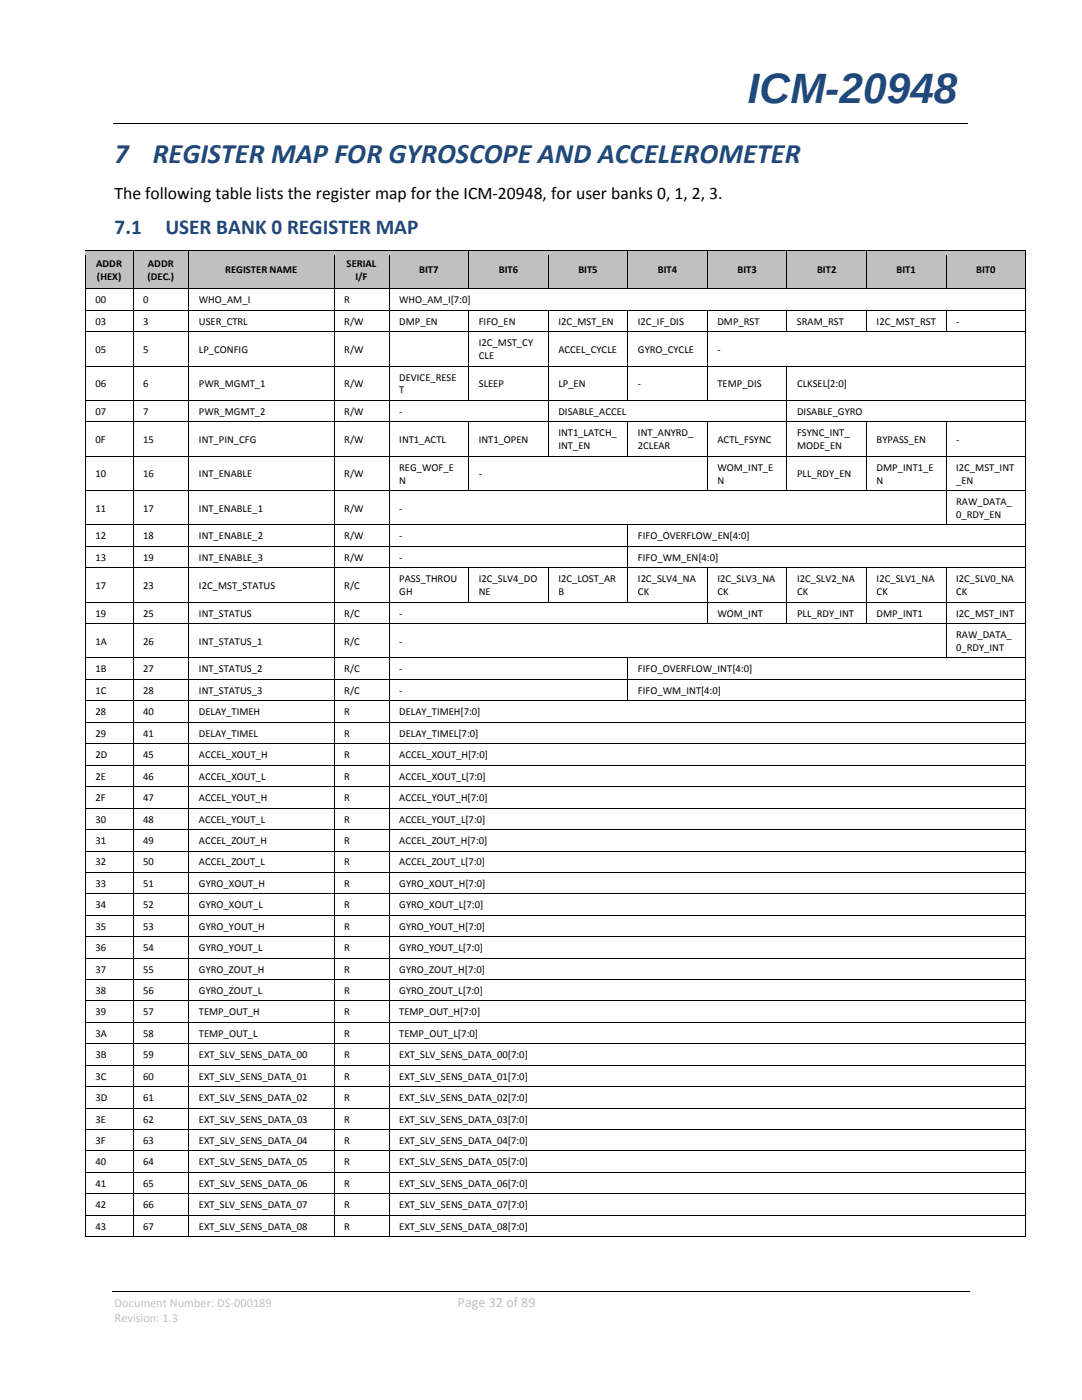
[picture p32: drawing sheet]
<svg xmlns="http://www.w3.org/2000/svg" width="216mm" height="279mm" viewBox="0 0 216 279" stroke-linecap="round" stroke-linejoin="round" font-family="sans-serif">
<defs><g id="words">
<text font-size="8.5" fill="#1f497d" x="149.2" y="20.6">ICM-20948</text>
<g font-size="5.6" fill="#1f497d">
<text x="22.9" y="32.6">7</text>
<text x="30.5" y="32.6">REGISTER MAP FOR GYROSCOPE AND ACCELEROMETER</text>
</g>
<g font-size="4.2" fill="#1f497d">
<text x="22.9" y="46.7">7.1</text>
<text x="33" y="46.7">USER BANK 0 REGISTER MAP</text>
</g>
<text font-size="3.5" x="22.9" y="39.6">The following table lists the register map for the ICM-20948, for user banks 0, 1, 2, 3.</text>
<text font-size="2.8" fill="#c0c0c0" x="91.3" y="260.8">Page 32 of 89</text>
<g font-size="2.5" fill="#c0c0c0">
<text x="22.9" y="260.8">Document Number: DS-000189</text>
<text x="22.9" y="263.9">Revision: 1.3</text>
</g>
<g font-size="2.1">
<text x="19.2" y="53.3">ADDR</text>
<text x="29.5" y="53.3">ADDR</text>
<text x="69.2" y="53.3">SERIAL</text>
<text x="19.3" y="55.9">(HEX)</text>
<text x="29.4" y="55.9">(DEC.)</text>
<text x="45" y="54.6">REGISTER NAME</text>
<text x="70.9" y="55.9">I/F</text>
<text x="83.7" y="54.6">BIT7</text>
<text x="99.5" y="54.6">BIT6</text>
<text x="115.4" y="54.6">BIT5</text>
<text x="131.3" y="54.6">BIT4</text>
<text x="147.2" y="54.6">BIT3</text>
<text x="163" y="54.6">BIT2</text>
<text x="178.9" y="54.6">BIT1</text>
<text x="194.8" y="54.6">BIT0</text>
<text x="19" y="60.5">00</text>
<text x="19" y="64.8">03</text>
<text x="28.6" y="60.5">0</text>
<text x="28.6" y="64.8">3</text>
<text x="39.7" y="60.5">WHO_AM_I</text>
<text x="39.7" y="64.8">USER_CTRL</text>
<text x="68.7" y="60.5">R</text>
<text x="68.7" y="64.8">R/W</text>
<text x="79.7" y="64.8">DMP_EN</text>
<text x="79.7" y="60.5">WHO_AM_I[7:0]</text>
<text x="95.5" y="64.8">FIFO_EN</text>
<text x="111.4" y="64.8">I2C_MST_EN</text>
<text x="127.3" y="64.8">I2C_IF_DIS</text>
<text x="143.2" y="64.8">DMP_RST</text>
<text x="159" y="64.8">SRAM_RST</text>
<text x="174.9" y="64.8">I2C_MST_RST</text>
<text x="190.8" y="64.8">-</text>
<text x="19" y="70.4">05</text>
<text x="28.6" y="70.4">5</text>
<text x="39.7" y="70.4">LP_CONFIG</text>
<text x="68.7" y="70.4">R/W</text>
<text x="95.5" y="69.1">I2C_MST_CY</text>
<text x="95.5" y="71.7">CLE</text>
<text x="111.4" y="70.4">ACCEL_CYCLE</text>
<text x="127.3" y="70.4">GYRO_CYCLE</text>
<text x="143.2" y="70.4">-</text>
<text x="19" y="77.2">06</text>
<text x="28.6" y="77.2">6</text>
<text x="39.7" y="77.2">PWR_MGMT_1</text>
<text x="68.7" y="77.2">R/W</text>
<text x="79.7" y="75.9">DEVICE_RESE</text>
<text x="95.5" y="77.2">SLEEP</text>
<text x="111.4" y="77.2">LP_EN</text>
<text x="127.3" y="77.2">-</text>
<text x="143.2" y="77.2">TEMP_DIS</text>
<text x="159" y="77.2">CLKSEL[2:0]</text>
<text x="19" y="82.8">07</text>
<text x="28.6" y="82.8">7</text>
<text x="39.7" y="82.8">PWR_MGMT_2</text>
<text x="68.7" y="82.8">R/W</text>
<text x="79.7" y="82.8">-</text>
<text x="79.7" y="78.5">T</text>
<text x="111.4" y="82.8">DISABLE_ACCEL</text>
<text x="159" y="82.8">DISABLE_GYRO</text>
<text x="19" y="88.3">0F</text>
<text x="28.6" y="88.3">15</text>
<text x="39.7" y="88.3">INT_PIN_CFG</text>
<text x="68.7" y="88.3">R/W</text>
<text x="79.7" y="88.3">INT1_ACTL</text>
<text x="95.5" y="88.3">INT1_OPEN</text>
<text x="111.4" y="87.1">INT1_LATCH_</text>
<text x="111.4" y="89.7">INT_EN</text>
<text x="127.3" y="87.1">INT_ANYRD_</text>
<text x="127.3" y="89.7">2CLEAR</text>
<text x="143.2" y="88.3">ACTL_FSYNC</text>
<text x="159" y="87.1">FSYNC_INT_</text>
<text x="159" y="89.7">MODE_EN</text>
<text x="174.9" y="88.3">BYPASS_EN</text>
<text x="190.8" y="88.3">-</text>
<text x="19" y="95.2">10</text>
<text x="28.6" y="95.2">16</text>
<text x="39.7" y="95.2">INT_ENABLE</text>
<text x="68.7" y="95.2">R/W</text>
<text x="79.7" y="93.9">REG_WOF_E</text>
<text x="95.5" y="95.2">-</text>
<text x="143.2" y="93.9">WOM_INT_E</text>
<text x="159" y="95.2">PLL_RDY_EN</text>
<text x="174.9" y="93.9">DMP_INT1_E</text>
<text x="190.8" y="93.9">I2C_MST_INT</text>
<text x="79.7" y="96.5">N</text>
<text x="143.2" y="96.5">N</text>
<text x="174.9" y="96.5">N</text>
<text x="190.8" y="96.5">_EN</text>
<text x="190.8" y="100.8">RAW_DATA_</text>
<text x="19" y="102.1">11</text>
<text x="19" y="107.7">12</text>
<text x="28.6" y="102.1">17</text>
<text x="28.6" y="107.7">18</text>
<text x="39.7" y="102.1">INT_ENABLE_1</text>
<text x="39.7" y="107.7">INT_ENABLE_2</text>
<text x="68.7" y="107.7">R/W</text>
<text x="68.7" y="102.1">R/W</text>
<text x="79.7" y="102.1">-</text>
<text x="79.7" y="107.7">-</text>
<text x="127.3" y="107.7">FIFO_OVERFLOW_EN[4:0]</text>
<text x="190.8" y="103.4">0_RDY_EN</text>
<text x="19" y="111.9">13</text>
<text x="28.6" y="111.9">19</text>
<text x="39.7" y="111.9">INT_ENABLE_3</text>
<text x="68.7" y="111.9">R/W</text>
<text x="79.7" y="111.9">-</text>
<text x="127.3" y="111.9">FIFO_WM_EN[4:0]</text>
<text x="19" y="117.5">17</text>
<text x="28.6" y="117.5">23</text>
<text x="39.7" y="117.5">I2C_MST_STATUS</text>
<text x="68.7" y="117.5">R/C</text>
<text x="79.7" y="116.2">PASS_THROU</text>
<text x="79.7" y="118.8">GH</text>
<text x="95.5" y="116.2">I2C_SLV4_DO</text>
<text x="95.5" y="118.8">NE</text>
<text x="111.4" y="116.2">I2C_LOST_AR</text>
<text x="111.4" y="118.8">B</text>
<text x="127.3" y="116.2">I2C_SLV4_NA</text>
<text x="127.3" y="118.8">CK</text>
<text x="143.2" y="116.2">I2C_SLV3_NA</text>
<text x="143.2" y="118.8">CK</text>
<text x="159" y="116.2">I2C_SLV2_NA</text>
<text x="159" y="118.8">CK</text>
<text x="174.9" y="116.2">I2C_SLV1_NA</text>
<text x="174.9" y="118.8">CK</text>
<text x="190.8" y="116.2">I2C_SLV0_NA</text>
<text x="190.8" y="118.8">CK</text>
<text x="19" y="123.1">19</text>
<text x="28.6" y="123.1">25</text>
<text x="39.7" y="123.1">INT_STATUS</text>
<text x="68.7" y="123.1">R/C</text>
<text x="79.7" y="123.1">-</text>
<text x="143.2" y="123.1">WOM_INT</text>
<text x="159" y="123.1">PLL_RDY_INT</text>
<text x="174.9" y="123.1">DMP_INT1</text>
<text x="190.8" y="123.1">I2C_MST_INT</text>
<text x="19" y="128.7">1A</text>
<text x="28.6" y="128.7">26</text>
<text x="39.7" y="128.7">INT_STATUS_1</text>
<text x="68.7" y="128.7">R/C</text>
<text x="79.7" y="128.7">-</text>
<text x="190.8" y="127.3">RAW_DATA_</text>
<text x="190.8" y="129.9">0_RDY_INT</text>
<text x="19" y="134.2">1B</text>
<text x="28.6" y="134.2">27</text>
<text x="39.7" y="134.2">INT_STATUS_2</text>
<text x="68.7" y="134.2">R/C</text>
<text x="79.7" y="134.2">-</text>
<text x="127.3" y="134.2">FIFO_OVERFLOW_INT[4:0]</text>
<text x="19" y="138.5">1C</text>
<text x="19" y="142.7">28</text>
<text x="28.6" y="142.7">40</text>
<text x="28.6" y="138.5">28</text>
<text x="39.7" y="138.5">INT_STATUS_3</text>
<text x="39.7" y="142.7">DELAY_TIMEH</text>
<text x="68.7" y="138.5">R/C</text>
<text x="68.7" y="142.7">R</text>
<text x="79.7" y="138.5">-</text>
<text x="79.7" y="142.7">DELAY_TIMEH[7:0]</text>
<text x="127.3" y="138.5">FIFO_WM_INT[4:0]</text>
<text x="19" y="147">29</text>
<text x="28.6" y="147">41</text>
<text x="39.7" y="147">DELAY_TIMEL</text>
<text x="68.7" y="147">R</text>
<text x="79.7" y="147">DELAY_TIMEL[7:0]</text>
<text x="19" y="151.3">2D</text>
<text x="19" y="155.6">2E</text>
<text x="28.6" y="151.3">45</text>
<text x="28.6" y="155.6">46</text>
<text x="39.7" y="151.3">ACCEL_XOUT_H</text>
<text x="39.7" y="155.6">ACCEL_XOUT_L</text>
<text x="68.7" y="155.6">R</text>
<text x="68.7" y="151.3">R</text>
<text x="79.7" y="151.3">ACCEL_XOUT_H[7:0]</text>
<text x="79.7" y="155.6">ACCEL_XOUT_L[7:0]</text>
<text x="19" y="159.9">2F</text>
<text x="28.6" y="159.9">47</text>
<text x="39.7" y="159.9">ACCEL_YOUT_H</text>
<text x="68.7" y="159.9">R</text>
<text x="79.7" y="159.9">ACCEL_YOUT_H[7:0]</text>
<text x="19" y="164.2">30</text>
<text x="28.6" y="164.2">48</text>
<text x="39.7" y="164.2">ACCEL_YOUT_L</text>
<text x="68.7" y="164.2">R</text>
<text x="79.7" y="164.2">ACCEL_YOUT_L[7:0]</text>
<text x="19" y="168.4">31</text>
<text x="19" y="172.7">32</text>
<text x="28.6" y="168.4">49</text>
<text x="28.6" y="172.7">50</text>
<text x="39.7" y="168.4">ACCEL_ZOUT_H</text>
<text x="39.7" y="172.7">ACCEL_ZOUT_L</text>
<text x="68.7" y="168.4">R</text>
<text x="68.7" y="172.7">R</text>
<text x="79.7" y="168.4">ACCEL_ZOUT_H[7:0]</text>
<text x="79.7" y="172.7">ACCEL_ZOUT_L[7:0]</text>
<text x="19" y="177">33</text>
<text x="28.6" y="177">51</text>
<text x="39.7" y="177">GYRO_XOUT_H</text>
<text x="68.7" y="177">R</text>
<text x="79.7" y="177">GYRO_XOUT_H[7:0]</text>
<text x="19" y="181.3">34</text>
<text x="19" y="185.5">35</text>
<text x="28.6" y="181.3">52</text>
<text x="28.6" y="185.5">53</text>
<text x="39.7" y="181.3">GYRO_XOUT_L</text>
<text x="39.7" y="185.5">GYRO_YOUT_H</text>
<text x="68.7" y="181.3">R</text>
<text x="68.7" y="185.5">R</text>
<text x="79.7" y="181.3">GYRO_XOUT_L[7:0]</text>
<text x="79.7" y="185.5">GYRO_YOUT_H[7:0]</text>
<text x="19" y="189.8">36</text>
<text x="28.6" y="189.8">54</text>
<text x="39.7" y="189.8">GYRO_YOUT_L</text>
<text x="68.7" y="189.8">R</text>
<text x="79.7" y="189.8">GYRO_YOUT_L[7:0]</text>
<text x="19" y="194.1">37</text>
<text x="28.6" y="194.1">55</text>
<text x="39.7" y="194.1">GYRO_ZOUT_H</text>
<text x="68.7" y="194.1">R</text>
<text x="79.7" y="194.1">GYRO_ZOUT_H[7:0]</text>
<text x="19" y="198.4">38</text>
<text x="19" y="202.6">39</text>
<text x="28.6" y="198.4">56</text>
<text x="28.6" y="202.6">57</text>
<text x="39.7" y="198.4">GYRO_ZOUT_L</text>
<text x="39.7" y="202.6">TEMP_OUT_H</text>
<text x="68.7" y="202.6">R</text>
<text x="68.7" y="198.4">R</text>
<text x="79.7" y="202.6">TEMP_OUT_H[7:0]</text>
<text x="79.7" y="198.4">GYRO_ZOUT_L[7:0]</text>
<text x="19" y="206.9">3A</text>
<text x="28.6" y="206.9">58</text>
<text x="39.7" y="206.9">TEMP_OUT_L</text>
<text x="68.7" y="206.9">R</text>
<text x="79.7" y="206.9">TEMP_OUT_L[7:0]</text>
<text x="19" y="211.2">3B</text>
<text x="19" y="215.5">3C</text>
<text x="28.6" y="211.2">59</text>
<text x="28.6" y="215.5">60</text>
<text x="39.7" y="211.2">EXT_SLV_SENS_DATA_00</text>
<text x="39.7" y="215.5">EXT_SLV_SENS_DATA_01</text>
<text x="68.7" y="211.2">R</text>
<text x="68.7" y="215.5">R</text>
<text x="79.7" y="211.2">EXT_SLV_SENS_DATA_00[7:0]</text>
<text x="79.7" y="215.5">EXT_SLV_SENS_DATA_01[7:0]</text>
<text x="19" y="219.8">3D</text>
<text x="28.6" y="219.8">61</text>
<text x="39.7" y="219.8">EXT_SLV_SENS_DATA_02</text>
<text x="68.7" y="219.8">R</text>
<text x="79.7" y="219.8">EXT_SLV_SENS_DATA_02[7:0]</text>
<text x="19" y="224">3E</text>
<text x="28.6" y="224">62</text>
<text x="39.7" y="224">EXT_SLV_SENS_DATA_03</text>
<text x="68.7" y="224">R</text>
<text x="79.7" y="224">EXT_SLV_SENS_DATA_03[7:0]</text>
<text x="19" y="228.3">3F</text>
<text x="19" y="232.6">40</text>
<text x="28.6" y="232.6">64</text>
<text x="28.6" y="228.3">63</text>
<text x="39.7" y="228.3">EXT_SLV_SENS_DATA_04</text>
<text x="39.7" y="232.6">EXT_SLV_SENS_DATA_05</text>
<text x="68.7" y="228.3">R</text>
<text x="68.7" y="232.6">R</text>
<text x="79.7" y="228.3">EXT_SLV_SENS_DATA_04[7:0]</text>
<text x="79.7" y="232.6">EXT_SLV_SENS_DATA_05[7:0]</text>
<text x="19" y="236.9">41</text>
<text x="28.6" y="236.9">65</text>
<text x="39.7" y="236.9">EXT_SLV_SENS_DATA_06</text>
<text x="68.7" y="236.9">R</text>
<text x="79.7" y="236.9">EXT_SLV_SENS_DATA_06[7:0]</text>
<text x="19" y="241.1">42</text>
<text x="19" y="245.4">43</text>
<text x="28.6" y="241.1">66</text>
<text x="28.6" y="245.4">67</text>
<text x="39.7" y="241.1">EXT_SLV_SENS_DATA_07</text>
<text x="39.7" y="245.4">EXT_SLV_SENS_DATA_08</text>
<text x="68.7" y="241.1">R</text>
<text x="68.7" y="245.4">R</text>
<text x="79.7" y="241.1">EXT_SLV_SENS_DATA_07[7:0]</text>
<text x="79.7" y="245.4">EXT_SLV_SENS_DATA_08[7:0]</text>
</g>
</g></defs>
<path d="M22.6 24.6h170.4M22.4 257.7h171.1" fill="none" stroke="#000" stroke-width=".2"/>
<path d="M87.5 24.6h.2v.1h-.2z" fill="#000"/>
<g fill="#c0c0c0">
<path d="M17.1 50.2h9.4v7.4h-9.4z" fill-rule="evenodd"/>
<path d="M26.7 50.2h10.9v7.4h-10.9z" fill-rule="evenodd"/>
<path d="M37.8 50.2h28.8v7.4h-28.8z" fill-rule="evenodd"/>
<path d="M39.7 52.2h24.9v3.3h-24.9z" fill-rule="evenodd"/>
<path d="M66.8 50.2h10.8v7.4h-10.8z" fill-rule="evenodd"/>
<path d="M77.7 50.2h15.7v7.4h-15.7z" fill-rule="evenodd"/>
<path d="M79.7 52.2h11.8v3.3h-11.8z" fill-rule="evenodd"/>
<path d="M93.6 50.2h15.7v7.4h-15.7z" fill-rule="evenodd"/>
<path d="M95.5 52.2h11.9v3.3h-11.9z" fill-rule="evenodd"/>
<path d="M109.5 50.2h15.7v7.4h-15.7z" fill-rule="evenodd"/>
<path d="M111.4 52.2h11.8v3.3h-11.8z" fill-rule="evenodd"/>
<path d="M125.3 50.2h15.8v7.4h-15.8z" fill-rule="evenodd"/>
<path d="M127.3 52.2h11.8v3.3h-11.8z" fill-rule="evenodd"/>
<path d="M141.2 50.2h15.7v7.4h-15.7z" fill-rule="evenodd"/>
<path d="M143.2 52.2h11.8v3.3h-11.8z" fill-rule="evenodd"/>
<path d="M157.1 50.2h15.7v7.4h-15.7z" fill-rule="evenodd"/>
<path d="M159 52.2h11.9v3.3h-11.9z" fill-rule="evenodd"/>
<path d="M173 50.2h15.7v7.4h-15.7z" fill-rule="evenodd"/>
<path d="M174.9 52.2h11.8v3.3h-11.8z" fill-rule="evenodd"/>
<path d="M188.8 50.2h15.8v7.4h-15.8z" fill-rule="evenodd"/>
<path d="M190.8 52.2h11.8v3.3h-11.8z" fill-rule="evenodd"/>
</g>
<g fill="#c0c0c0">
<path d="M19 50.9h5.6v2.9h-5.6z"/>
<path d="M19 53.8h5.6v3h-5.6z"/>
<path d="M28.6 50.9h7v2.9h-7z"/>
<path d="M28.6 53.8h7v3h-7z"/>
<path d="M68.7 50.9h6.9v2.9h-6.9z"/>
<path d="M68.7 53.8h6.9v3h-6.9z"/>
</g>
<path d="M16.9 50h.2v.9h-.2zM16.9 50h.2v.2h-.2z" fill="#000"/>
<path d="M17.1 50.1h9.4" fill="none" stroke="#000" stroke-width=".2"/>
<path d="M17.1 50.2h9.4v.7h-9.4z" fill-rule="evenodd" fill="#c0c0c0"/>
<path d="M26.5 50.2h.2v.7h-.2zM26.5 50h.2v.2h-.2z" fill="#000"/>
<path d="M26.7 50.1h10.9" fill="none" stroke="#000" stroke-width=".2"/>
<path d="M26.7 50.2h10.9v.7h-10.9z" fill-rule="evenodd" fill="#c0c0c0"/>
<path d="M37.6 50.2h.2v.7h-.2zM37.6 50h.2v.2h-.2z" fill="#000"/>
<path d="M37.8 50.1h28.8" fill="none" stroke="#000" stroke-width=".2"/>
<path d="M37.8 50.2h28.8v.7h-28.8z" fill-rule="evenodd" fill="#c0c0c0"/>
<path d="M66.6 50.2h.2v.7h-.2zM66.6 50h.2v.2h-.2z" fill="#000"/>
<path d="M66.8 50.1h10.8" fill="none" stroke="#000" stroke-width=".2"/>
<path d="M66.8 50.2h10.8v.7h-10.8z" fill-rule="evenodd" fill="#c0c0c0"/>
<path d="M77.6 50.2h.1v.7h-.1zM77.6 50h.1v.2h-.1z" fill="#000"/>
<path d="M77.7 50.1h15.7" fill="none" stroke="#000" stroke-width=".2"/>
<path d="M77.7 50.2h15.7v.7h-15.7z" fill-rule="evenodd" fill="#c0c0c0"/>
<path d="M93.4 50.2h.2v.7h-.2zM93.4 50h.2v.2h-.2z" fill="#000"/>
<path d="M93.6 50.1h15.7" fill="none" stroke="#000" stroke-width=".2"/>
<path d="M93.6 50.2h15.7v.7h-15.7z" fill-rule="evenodd" fill="#c0c0c0"/>
<path d="M109.3 50.2h.2v.7h-.2zM109.3 50h.2v.2h-.2z" fill="#000"/>
<path d="M109.5 50.1h15.7" fill="none" stroke="#000" stroke-width=".2"/>
<path d="M109.5 50.2h15.7v.7h-15.7z" fill-rule="evenodd" fill="#c0c0c0"/>
<path d="M125.2 50.2h.1v.7h-.1zM125.2 50h.1v.2h-.1z" fill="#000"/>
<path d="M125.3 50.1h15.8" fill="none" stroke="#000" stroke-width=".2"/>
<path d="M125.3 50.2h15.8v.7h-15.8z" fill-rule="evenodd" fill="#c0c0c0"/>
<path d="M141.1 50.2h.1v.7h-.1zM141.1 50h.1v.2h-.1z" fill="#000"/>
<path d="M141.2 50.1h15.7" fill="none" stroke="#000" stroke-width=".2"/>
<path d="M141.2 50.2h15.7v.7h-15.7z" fill-rule="evenodd" fill="#c0c0c0"/>
<path d="M156.9 50.2h.2v.7h-.2zM156.9 50h.2v.2h-.2z" fill="#000"/>
<path d="M157.1 50.1h15.7" fill="none" stroke="#000" stroke-width=".2"/>
<path d="M157.1 50.2h15.7v.7h-15.7z" fill-rule="evenodd" fill="#c0c0c0"/>
<path d="M172.8 50.2h.2v.7h-.2zM172.8 50h.2v.2h-.2z" fill="#000"/>
<path d="M173 50.1h15.7" fill="none" stroke="#000" stroke-width=".2"/>
<path d="M173 50.2h15.7v.7h-15.7z" fill-rule="evenodd" fill="#c0c0c0"/>
<path d="M188.7 50.2h.1v.7h-.1zM188.7 50h.1v.2h-.1z" fill="#000"/>
<path d="M188.8 50.1h15.8" fill="none" stroke="#000" stroke-width=".2"/>
<path d="M188.8 50.2h15.8v.7h-15.8z" fill-rule="evenodd" fill="#c0c0c0"/>
<path d="M204.6 50h.1v.9h-.1zM204.6 50h.1v.2h-.1z" fill="#000"/>
<path d="M17 56.8h9.6v.8h-9.6z" fill-rule="evenodd" fill="#c0c0c0"/>
<path d="M17 50.9v6.7" fill="none" stroke="#000" stroke-width=".2"/>
<path d="M26.6 56.8h11.1v.8h-11.1z" fill-rule="evenodd" fill="#c0c0c0"/>
<path d="M26.6 50.9v6.7" fill="none" stroke="#000" stroke-width=".2"/>
<path d="M37.7 56.8h29v.8h-29z" fill-rule="evenodd" fill="#c0c0c0"/>
<path d="M37.7 50.9v6.7" fill="none" stroke="#000" stroke-width=".2"/>
<path d="M66.7 56.8h10.9v.8h-10.9z" fill-rule="evenodd" fill="#c0c0c0"/>
<path d="M66.7 50.9v6.7" fill="none" stroke="#000" stroke-width=".2"/>
<path d="M77.6 56.8h15.9v.8h-15.9z" fill-rule="evenodd" fill="#c0c0c0"/>
<path d="M77.6 50.9v6.7" fill="none" stroke="#000" stroke-width=".2"/>
<path d="M93.5 56.8h15.9v.8h-15.9z" fill-rule="evenodd" fill="#c0c0c0"/>
<path d="M93.5 50.9v6.7" fill="none" stroke="#000" stroke-width=".2"/>
<path d="M109.4 56.8h15.9v.8h-15.9z" fill-rule="evenodd" fill="#c0c0c0"/>
<path d="M109.4 50.9v6.7" fill="none" stroke="#000" stroke-width=".2"/>
<path d="M125.3 56.8h15.8v.8h-15.8z" fill-rule="evenodd" fill="#c0c0c0"/>
<path d="M125.3 50.9v6.7" fill="none" stroke="#000" stroke-width=".2"/>
<path d="M141.1 56.8h15.9v.8h-15.9z" fill-rule="evenodd" fill="#c0c0c0"/>
<path d="M141.1 50.9v6.7" fill="none" stroke="#000" stroke-width=".2"/>
<path d="M157 56.8h15.9v.8h-15.9z" fill-rule="evenodd" fill="#c0c0c0"/>
<path d="M157 50.9v6.7" fill="none" stroke="#000" stroke-width=".2"/>
<path d="M172.9 56.8h15.9v.8h-15.9z" fill-rule="evenodd" fill="#c0c0c0"/>
<path d="M172.9 50.9v6.7" fill="none" stroke="#000" stroke-width=".2"/>
<path d="M188.8 56.8h15.8v.8h-15.8z" fill-rule="evenodd" fill="#c0c0c0"/>
<g fill="none" stroke="#000" stroke-width=".2">
<path d="M17 58.5v3.3M17.1 57.7h9.4M26.6 58.5v3.3M26.7 57.7h10.9M37.7 58.5v3.3M37.8 57.7h28.8M66.7 58.5v3.3M66.8 57.7h10.8M77.6 58.5v3.3M77.7 57.7h15.7M93.6 57.7h15.7M109.5 57.7h15.7"/>
<path d="M125.3 57.7h15.8M141.2 57.7h15.7M157.1 57.7h15.7M173 57.7h15.7M188.8 50.9v6.7M188.8 57.7h15.8M204.6 50.9v6.7M204.6 58.5v3.3M17 62.8v3.3M17 67.1v5.9M17 73.9v5.9M17.1 61.9h9.4"/>
<path d="M17.1 66.2h9.4M17.1 73.1h9.4M17.1 79.9h9.4M26.6 62.8v3.3M26.6 67.1v5.9M26.6 73.9v5.9M26.7 61.9h10.9M26.7 66.2h10.9M26.7 73.1h10.9M26.7 79.9h10.9M37.7 62.8v3.3M37.7 67.1v5.9"/>
<path d="M37.7 73.9v5.9M37.8 61.9h28.8M37.8 66.2h28.8M37.8 73.1h28.8M37.8 79.9h28.8M66.7 62.8v3.3M66.7 67.1v5.9M66.7 73.9v5.9M66.8 61.9h10.8M66.8 66.2h10.8M66.8 73.1h10.8M66.8 79.9h10.8"/>
<path d="M77.6 62.8v3.3M77.6 67.1v5.9M77.6 73.9v5.9M77.7 61.9h15.7M77.7 66.2h15.7M77.7 73.1h15.7M77.7 79.9h15.7M93.5 62.8v3.3M93.5 67.1v5.9M93.5 73.9v5.9M93.6 61.9h15.7M93.6 66.2h15.7"/>
<path d="M93.6 73.1h15.7M93.6 79.9h15.7M109.4 62.8v3.3M109.4 67.1v5.9M109.4 73.9v5.9M109.5 61.9h15.7M109.5 66.2h15.7M109.5 73.1h15.7M109.5 79.9h15.7M125.3 62.8v3.3M125.3 67.1v5.9M125.3 73.9v5.9"/>
<path d="M125.3 61.9h15.8M125.3 66.2h15.8M125.3 73.1h15.8M125.3 79.9h15.8M141.1 62.8v3.3M141.1 67.1v5.9M141.1 73.9v5.9M141.2 61.9h15.7M141.2 66.2h15.7M141.2 73.1h15.7M141.2 79.9h15.7M157 62.8v3.3"/>
<path d="M157 73.9v5.9M157.1 61.9h15.7M157.1 66.2h15.7M157.1 73.1h47.5M157.1 79.9h47.5M172.9 62.8v3.3M173 61.9h15.7M173 66.2h15.7M188.8 62.8v3.3M188.8 61.9h15.8M188.8 66.2h15.8M204.6 62.8v3.3"/>
<path d="M204.6 67.1v5.9M204.6 73.9v5.9M17 80.8v3.3M17 85v6M17 91.9v5.9M17 98.8v5.9M17.1 84.2h9.4M17.1 91.1h9.4M17.1 97.9h9.4M26.6 80.8v3.3M26.6 85v6M26.6 91.9v5.9"/>
<path d="M26.6 98.8v5.9M26.7 84.2h10.9M26.7 91.1h10.9M26.7 97.9h10.9M37.7 80.8v3.3M37.7 85v6M37.7 91.9v5.9M37.7 98.8v5.9M37.8 84.2h28.8M37.8 91.1h28.8M37.8 97.9h28.8M66.7 80.8v3.3"/>
<path d="M66.7 85v6M66.7 91.9v5.9M66.7 98.8v5.9M66.8 84.2h10.8M66.8 91.1h10.8M66.8 97.9h10.8M77.6 80.8v3.3M77.6 85v6M77.6 91.9v5.9M77.6 98.8v5.9M77.7 84.2h15.7M77.7 91.1h15.7"/>
<path d="M77.7 97.9h15.7M93.5 85v6M93.5 91.9v5.9M93.6 84.2h15.7M93.6 91.1h15.7M93.6 97.9h47.5M109.4 80.8v3.3M109.4 85v6M109.5 84.2h15.7M109.5 91.1h15.7M125.3 85v6M125.3 84.2h15.8"/>
<path d="M125.3 91.1h15.8M141.1 85v6M141.1 91.9v5.9M141.2 84.2h15.7M141.2 91.1h15.7M141.2 97.9h15.7M157 80.8v3.3M157 85v6M157 91.9v5.9M157.1 84.2h15.7M157.1 91.1h15.7M157.1 97.9h15.7"/>
<path d="M172.9 85v6M172.9 91.9v5.9M173 84.2h15.7M173 91.1h15.7M173 97.9h15.7M188.8 85v6M188.8 91.9v5.9M188.8 98.8v5.9M188.8 84.2h15.8M188.8 91.1h15.8M188.8 97.9h15.8M204.6 80.8v3.3"/>
<path d="M204.6 85v6M204.6 91.9v5.9M204.6 98.8v5.9M17 105.6v3.4M17 109.9v3.3M17 114.2v5.9M17.1 104.8h9.4M17.1 109.1h9.4M17.1 113.3h9.4M26.6 105.6v3.4M26.6 109.9v3.3M26.6 114.2v5.9"/>
<path d="M26.7 104.8h10.9M26.7 109.1h10.9M26.7 113.3h10.9M37.7 105.6v3.4M37.7 109.9v3.3M37.7 114.2v5.9M37.8 104.8h28.8M37.8 109.1h28.8M37.8 113.3h28.8M66.7 105.6v3.4M66.7 109.9v3.3M66.7 114.2v5.9"/>
<path d="M66.8 104.8h10.8M66.8 109.1h10.8M66.8 113.3h10.8M77.6 105.6v3.4M77.6 109.9v3.3M77.6 114.2v5.9M77.7 104.8h47.5M77.7 109.1h47.5M77.7 113.3h15.7M93.5 114.2v5.9M93.6 113.3h15.7M109.4 114.2v5.9"/>
<path d="M109.5 113.3h15.7M125.3 105.6v3.4M125.3 109.9v3.3M125.3 114.2v5.9M125.3 104.8h63.4M125.3 109.1h79.3M125.3 113.3h15.8M141.1 114.2v5.9M141.2 113.3h15.7M157 114.2v5.9M157.1 113.3h15.7M172.9 114.2v5.9"/>
<path d="M173 113.3h15.7M188.8 114.2v5.9M188.8 104.8h15.8M188.8 113.3h15.8M204.6 105.6v3.4M204.6 109.9v3.3M204.6 114.2v5.9M17 121v3.4M17 125.3v5.9M17 132.2v3.3M17 136.4v3.4M17.1 120.2h9.4"/>
<path d="M17.1 124.5h9.4M17.1 131.3h9.4M17.1 135.6h9.4M17.1 139.9h9.4M26.6 121v3.4M26.6 125.3v5.9M26.6 132.2v3.3M26.6 136.4v3.4M26.7 120.2h10.9M26.7 124.5h10.9M26.7 131.3h10.9M26.7 135.6h10.9"/>
<path d="M26.7 139.9h10.9M37.7 121v3.4M37.7 125.3v5.9M37.7 132.2v3.3M37.7 136.4v3.4M37.8 120.2h28.8M37.8 124.5h28.8M37.8 131.3h28.8M37.8 135.6h28.8M37.8 139.9h28.8M66.7 121v3.4M66.7 125.3v5.9"/>
<path d="M66.7 132.2v3.3M66.7 136.4v3.4M66.8 120.2h10.8M66.8 124.5h10.8M66.8 131.3h10.8M66.8 135.6h10.8M66.8 139.9h10.8M77.6 121v3.4M77.6 125.3v5.9M77.6 132.2v3.3M77.6 136.4v3.4M77.7 120.2h15.7"/>
<path d="M77.7 124.5h63.4M77.7 131.3h47.5M77.7 135.6h47.5M77.7 139.9h47.5M93.6 120.2h15.7M109.5 120.2h15.7M125.3 132.2v3.3M125.3 136.4v3.4M125.3 120.2h15.8M125.3 131.3h63.4M125.3 135.6h79.3M125.3 139.9h79.3"/>
<path d="M141.1 121v3.4M141.2 120.2h15.7M141.2 124.5h15.7M157 121v3.4M157.1 120.2h15.7M157.1 124.5h15.7M172.9 121v3.4M173 120.2h15.7M173 124.5h15.7M188.8 121v3.4M188.8 125.3v5.9M188.8 120.2h15.8"/>
<path d="M188.8 124.5h15.8M188.8 131.3h15.8M204.6 121v3.4M204.6 125.3v5.9M204.6 132.2v3.3M204.6 136.4v3.4M17 140.7v3.4M17 145v3.3M17 149.3v3.3M17 153.5v3.4M17 157.8v3.4M17.1 144.1h9.4"/>
<path d="M17.1 148.4h9.4M17.1 152.7h9.4M17.1 157h9.4M26.6 140.7v3.4M26.6 145v3.3M26.6 149.3v3.3M26.6 153.5v3.4M26.6 157.8v3.4M26.7 144.1h10.9M26.7 148.4h10.9M26.7 152.7h10.9M26.7 157h10.9"/>
<path d="M37.7 140.7v3.4M37.7 145v3.3M37.7 149.3v3.3M37.7 153.5v3.4M37.7 157.8v3.4M37.8 144.1h28.8M37.8 148.4h28.8M37.8 152.7h28.8M37.8 157h28.8M66.7 140.7v3.4M66.7 145v3.3M66.7 149.3v3.3"/>
<path d="M66.7 153.5v3.4M66.7 157.8v3.4M66.8 144.1h10.8M66.8 148.4h10.8M66.8 152.7h10.8M66.8 157h10.8M77.6 140.7v3.4M77.6 145v3.3M77.6 149.3v3.3M77.6 153.5v3.4M77.6 157.8v3.4M77.7 144.1h126.9"/>
<path d="M77.7 148.4h126.9M77.7 152.7h126.9M77.7 157h126.9M204.6 140.7v3.4M204.6 145v3.3M204.6 149.3v3.3M204.6 153.5v3.4M204.6 157.8v3.4M17 162.1v3.4M17 166.4v3.4M17 170.7v3.3M17 175v3.3"/>
<path d="M17 179.2v3.4M17.1 161.3h9.4M17.1 165.6h9.4M17.1 169.8h9.4M17.1 174.1h9.4M17.1 178.4h9.4M26.6 162.1v3.4M26.6 166.4v3.4M26.6 170.7v3.3M26.6 175v3.3M26.6 179.2v3.4M26.7 161.3h10.9"/>
<path d="M26.7 165.6h10.9M26.7 169.8h10.9M26.7 174.1h10.9M26.7 178.4h10.9M37.7 162.1v3.4M37.7 166.4v3.4M37.7 170.7v3.3M37.7 175v3.3M37.7 179.2v3.4M37.8 161.3h28.8M37.8 165.6h28.8M37.8 169.8h28.8"/>
<path d="M37.8 174.1h28.8M37.8 178.4h28.8M66.7 162.1v3.4M66.7 166.4v3.4M66.7 170.7v3.3M66.7 175v3.3M66.7 179.2v3.4M66.8 161.3h10.8M66.8 165.6h10.8M66.8 169.8h10.8M66.8 174.1h10.8M66.8 178.4h10.8"/>
<path d="M77.6 162.1v3.4M77.6 166.4v3.4M77.6 170.7v3.3M77.6 175v3.3M77.6 179.2v3.4M77.7 161.3h126.9M77.7 165.6h126.9M77.7 169.8h126.9M77.7 174.1h126.9M77.7 178.4h126.9M204.6 162.1v3.4M204.6 166.4v3.4"/>
<path d="M204.6 170.7v3.3M204.6 175v3.3M204.6 179.2v3.4M17 183.5v3.4M17 187.8v3.3M17 192.1v3.3M17 196.3v3.4M17.1 182.7h9.4M17.1 186.9h9.4M17.1 191.2h9.4M17.1 195.5h9.4M17.1 199.8h9.4"/>
<path d="M26.6 183.5v3.4M26.6 187.8v3.3M26.6 192.1v3.3M26.6 196.3v3.4M26.7 182.7h10.9M26.7 186.9h10.9M26.7 191.2h10.9M26.7 195.5h10.9M26.7 199.8h10.9M37.7 183.5v3.4M37.7 187.8v3.3M37.7 192.1v3.3"/>
<path d="M37.7 196.3v3.4M37.8 182.7h28.8M37.8 186.9h28.8M37.8 191.2h28.8M37.8 195.5h28.8M37.8 199.8h28.8M66.7 183.5v3.4M66.7 187.8v3.3M66.7 192.1v3.3M66.7 196.3v3.4M66.8 182.7h10.8M66.8 186.9h10.8"/>
<path d="M66.8 191.2h10.8M66.8 195.5h10.8M66.8 199.8h10.8M77.6 183.5v3.4M77.6 187.8v3.3M77.6 192.1v3.3M77.6 196.3v3.4M77.7 182.7h126.9M77.7 186.9h126.9M77.7 191.2h126.9M77.7 195.5h126.9M77.7 199.8h126.9"/>
<path d="M204.6 183.5v3.4M204.6 187.8v3.3M204.6 192.1v3.3M204.6 196.3v3.4M17 200.6v3.4M17 204.9v3.3M17 209.2v3.3M17 213.4v3.4M17 217.7v3.4M17.1 204h9.4M17.1 208.3h9.4M17.1 212.6h9.4"/>
<path d="M17.1 216.9h9.4M26.6 200.6v3.4M26.6 204.9v3.3M26.6 209.2v3.3M26.6 213.4v3.4M26.6 217.7v3.4M26.7 204h10.9M26.7 208.3h10.9M26.7 212.6h10.9M26.7 216.9h10.9M37.7 200.6v3.4M37.7 204.9v3.3"/>
<path d="M37.7 209.2v3.3M37.7 213.4v3.4M37.7 217.7v3.4M37.8 204h28.8M37.8 208.3h28.8M37.8 212.6h28.8M37.8 216.9h28.8M66.7 200.6v3.4M66.7 204.9v3.3M66.7 209.2v3.3M66.7 213.4v3.4M66.7 217.7v3.4"/>
<path d="M66.8 204h10.8M66.8 208.3h10.8M66.8 212.6h10.8M66.8 216.9h10.8M77.6 200.6v3.4M77.6 204.9v3.3M77.6 209.2v3.3M77.6 213.4v3.4M77.6 217.7v3.4M77.7 204h126.9M77.7 208.3h126.9M77.7 212.6h126.9"/>
<path d="M77.7 216.9h126.9M204.6 200.6v3.4M204.6 204.9v3.3M204.6 209.2v3.3M204.6 213.4v3.4M204.6 217.7v3.4M17 222v3.3M17 226.3v3.3M17 230.5v3.4M17 234.8v3.4M17 239.1v3.3M17.1 221.1h9.4"/>
<path d="M17.1 225.4h9.4M17.1 229.7h9.4M17.1 234h9.4M17.1 238.3h9.4M26.6 222v3.3M26.6 226.3v3.3M26.6 230.5v3.4M26.6 234.8v3.4M26.6 239.1v3.3M26.7 221.1h10.9M26.7 225.4h10.9M26.7 229.7h10.9"/>
<path d="M26.7 234h10.9M26.7 238.3h10.9M37.7 222v3.3M37.7 226.3v3.3M37.7 230.5v3.4M37.7 234.8v3.4M37.7 239.1v3.3M37.8 221.1h28.8M37.8 225.4h28.8M37.8 229.7h28.8M37.8 234h28.8M37.8 238.3h28.8"/>
<path d="M66.7 222v3.3M66.7 226.3v3.3M66.7 230.5v3.4M66.7 234.8v3.4M66.7 239.1v3.3M66.8 221.1h10.8M66.8 225.4h10.8M66.8 229.7h10.8M66.8 234h10.8M66.8 238.3h10.8M77.6 222v3.3M77.6 226.3v3.3"/>
<path d="M77.6 230.5v3.4M77.6 234.8v3.4M77.6 239.1v3.3M77.7 221.1h126.9M77.7 225.4h126.9M77.7 229.7h126.9M77.7 234h126.9M77.7 238.3h126.9M204.6 222v3.3M204.6 226.3v3.3M204.6 230.5v3.4M204.6 234.8v3.4"/>
<path d="M204.6 239.1v3.3M17 243.4v3.3M17.1 242.5h9.4M17.1 246.8h9.4M26.6 243.4v3.3M26.7 242.5h10.9M26.7 246.8h10.9M37.7 243.4v3.3M37.8 242.5h28.8M37.8 246.8h28.8M66.7 243.4v3.3M66.8 242.5h10.8"/>
<path d="M66.8 246.8h10.8M77.6 243.4v3.3M77.7 242.5h126.9M77.7 246.8h126.9M204.6 243.4v3.3"/>
</g>
<g fill="#000">
<path d="M16.9 57.6h.2v.9h-.2zM26.5 57.6h.2v.9h-.2zM37.6 57.6h.2v.9h-.2zM66.6 57.6h.2v.9h-.2zM77.6 57.6h.1v.9h-.1zM93.4 57.6h.2v.1h-.2zM109.3 57.6h.2v.1h-.2zM125.2 57.6h.1v.1h-.1zM141.1 57.6h.1v.1h-.1zM156.9 57.6h.2v.1h-.2zM172.8 57.6h.2v.1h-.2zM188.7 57.6h.1v.1h-.1z"/>
<path d="M204.6 57.6h.1v.9h-.1zM16.9 61.8h.2v1h-.2zM16.9 66.1h.2v1h-.2zM16.9 73h.2v.9h-.2zM16.9 79.8h.2v1h-.2zM26.5 61.8h.2v1h-.2zM26.5 66.1h.2v1h-.2zM26.5 73h.2v.9h-.2zM26.5 79.8h.2v1h-.2zM37.6 61.8h.2v1h-.2zM37.6 66.1h.2v1h-.2zM37.6 73h.2v.9h-.2z"/>
<path d="M37.6 79.8h.2v1h-.2zM66.6 61.8h.2v1h-.2zM66.6 66.1h.2v1h-.2zM66.6 73h.2v.9h-.2zM66.6 79.8h.2v1h-.2zM77.6 61.8h.1v1h-.1zM77.6 66.1h.1v1h-.1zM77.6 73h.1v.9h-.1zM77.6 79.8h.1v1h-.1zM93.4 62h.2v.8h-.2zM93.4 61.8h.2v.2h-.2zM93.4 66.1h.2v1h-.2z"/>
<path d="M93.4 73h.2v.9h-.2zM93.4 79.8h.2v.2h-.2zM109.3 62h.2v.8h-.2zM109.3 61.8h.2v.2h-.2zM109.3 66.1h.2v1h-.2zM109.3 73h.2v.9h-.2zM109.3 79.8h.2v1h-.2zM125.2 62h.1v.8h-.1zM125.2 61.8h.1v.2h-.1zM125.2 66.1h.1v1h-.1zM125.2 73h.1v.9h-.1zM125.2 79.8h.1v.2h-.1z"/>
<path d="M141.1 62h.1v.8h-.1zM141.1 61.8h.1v.2h-.1zM141.1 66.1h.1v1h-.1zM141.1 73h.1v.9h-.1zM141.1 79.8h.1v.2h-.1zM156.9 62h.2v.8h-.2zM156.9 61.8h.2v.2h-.2zM156.9 66.1h.2v.2h-.2zM156.9 73.2h.2v.7h-.2zM156.9 73h.2v.2h-.2zM156.9 79.8h.2v1h-.2zM172.8 62h.2v.8h-.2z"/>
<path d="M172.8 61.8h.2v.2h-.2zM172.8 66.1h.2v.2h-.2zM188.7 62h.1v.8h-.1zM188.7 61.8h.1v.2h-.1zM188.7 66.1h.1v.2h-.1zM204.6 61.8h.1v1h-.1zM204.6 66.1h.1v1h-.1zM204.6 73h.1v.9h-.1zM204.6 79.8h.1v1h-.1zM16.9 84.1h.2v.9h-.2zM16.9 91h.2v.9h-.2zM16.9 97.8h.2v1h-.2z"/>
<path d="M26.5 84.1h.2v.9h-.2zM26.5 91h.2v.9h-.2zM26.5 97.8h.2v1h-.2zM37.6 84.1h.2v.9h-.2zM37.6 91h.2v.9h-.2zM37.6 97.8h.2v1h-.2zM66.6 84.1h.2v.9h-.2zM66.6 91h.2v.9h-.2zM66.6 97.8h.2v1h-.2zM77.6 84.1h.1v.9h-.1zM77.6 91h.1v.9h-.1zM77.6 97.8h.1v1h-.1z"/>
<path d="M93.4 84.3h.2v.7h-.2zM93.4 84.1h.2v.2h-.2zM93.4 91h.2v.9h-.2zM93.4 97.8h.2v.2h-.2zM109.3 84.1h.2v.9h-.2zM109.3 91h.2v.1h-.2zM125.2 84.3h.1v.7h-.1zM125.2 84.1h.1v.2h-.1zM125.2 91h.1v.1h-.1zM141.1 84.3h.1v.7h-.1zM141.1 84.1h.1v.2h-.1zM141.1 91h.1v.9h-.1z"/>
<path d="M141.1 97.8h.1v.2h-.1zM156.9 84.1h.2v.9h-.2zM156.9 91h.2v.9h-.2zM156.9 97.8h.2v.2h-.2zM172.8 84.3h.2v.7h-.2zM172.8 84.1h.2v.2h-.2zM172.8 91h.2v.9h-.2zM172.8 97.8h.2v.2h-.2zM188.7 84.3h.1v.7h-.1zM188.7 84.1h.1v.2h-.1zM188.7 91h.1v.9h-.1zM188.7 97.8h.1v1h-.1z"/>
<path d="M204.6 84.1h.1v.9h-.1zM204.6 91h.1v.9h-.1zM204.6 97.8h.1v1h-.1zM16.9 104.7h.2v.9h-.2zM16.9 109h.2v.9h-.2zM16.9 113.2h.2v1h-.2zM26.5 104.7h.2v.9h-.2zM26.5 109h.2v.9h-.2zM26.5 113.2h.2v1h-.2zM37.6 104.7h.2v.9h-.2zM37.6 109h.2v.9h-.2zM37.6 113.2h.2v1h-.2z"/>
<path d="M66.6 104.7h.2v.9h-.2zM66.6 109h.2v.9h-.2zM66.6 113.2h.2v1h-.2zM77.6 104.7h.1v.9h-.1zM77.6 109h.1v.9h-.1zM77.6 113.2h.1v1h-.1zM93.4 113.4h.2v.8h-.2zM93.4 113.2h.2v.2h-.2zM109.3 113.4h.2v.8h-.2zM109.3 113.2h.2v.2h-.2zM125.2 104.9h.1v.7h-.1zM125.2 104.7h.1v.2h-.1z"/>
<path d="M125.2 109h.1v.9h-.1zM125.2 113.2h.1v1h-.1zM141.1 113.4h.1v.8h-.1zM141.1 113.2h.1v.2h-.1zM156.9 113.4h.2v.8h-.2zM156.9 113.2h.2v.2h-.2zM172.8 113.4h.2v.8h-.2zM172.8 113.2h.2v.2h-.2zM188.7 104.7h.1v.2h-.1zM188.7 113.4h.1v.8h-.1zM188.7 113.2h.1v.2h-.1zM204.6 104.7h.1v.9h-.1z"/>
<path d="M204.6 109h.1v.9h-.1zM204.6 113.2h.1v1h-.1zM16.9 120.1h.2v.9h-.2zM16.9 124.4h.2v.9h-.2zM16.9 131.2h.2v1h-.2zM16.9 135.5h.2v.9h-.2zM16.9 139.8h.2v.9h-.2zM26.5 120.1h.2v.9h-.2zM26.5 124.4h.2v.9h-.2zM26.5 131.2h.2v1h-.2zM26.5 135.5h.2v.9h-.2zM26.5 139.8h.2v.9h-.2z"/>
<path d="M37.6 120.1h.2v.9h-.2zM37.6 124.4h.2v.9h-.2zM37.6 131.2h.2v1h-.2zM37.6 135.5h.2v.9h-.2zM37.6 139.8h.2v.9h-.2zM66.6 120.1h.2v.9h-.2zM66.6 124.4h.2v.9h-.2zM66.6 131.2h.2v1h-.2zM66.6 135.5h.2v.9h-.2zM66.6 139.8h.2v.9h-.2zM77.6 120.1h.1v.9h-.1zM77.6 124.4h.1v.9h-.1z"/>
<path d="M77.6 131.2h.1v1h-.1zM77.6 135.5h.1v.9h-.1zM77.6 139.8h.1v.9h-.1zM93.4 120.1h.2v.2h-.2zM109.3 120.1h.2v.2h-.2zM125.2 120.1h.1v.2h-.1zM125.2 131.4h.1v.8h-.1zM125.2 131.2h.1v.2h-.1zM125.2 135.5h.1v.9h-.1zM125.2 139.8h.1v.2h-.1zM141.1 120.1h.1v.9h-.1zM141.1 124.4h.1v.1h-.1z"/>
<path d="M156.9 120.1h.2v.9h-.2zM156.9 124.4h.2v.1h-.2zM172.8 120.1h.2v.9h-.2zM172.8 124.4h.2v.1h-.2zM188.7 120.1h.1v.9h-.1zM188.7 124.4h.1v.9h-.1zM188.7 131.2h.1v.2h-.1zM204.6 120.1h.1v.9h-.1zM204.6 124.4h.1v.9h-.1zM204.6 131.2h.1v1h-.1zM204.6 135.5h.1v.9h-.1zM204.6 139.8h.1v.9h-.1z"/>
<path d="M16.9 144.1h.2v.9h-.2zM16.9 148.3h.2v1h-.2zM16.9 152.6h.2v.9h-.2zM16.9 156.9h.2v.9h-.2zM26.5 144.1h.2v.9h-.2zM26.5 148.3h.2v1h-.2zM26.5 152.6h.2v.9h-.2zM26.5 156.9h.2v.9h-.2zM37.6 144.1h.2v.9h-.2zM37.6 148.3h.2v1h-.2zM37.6 152.6h.2v.9h-.2zM37.6 156.9h.2v.9h-.2z"/>
<path d="M66.6 144.1h.2v.9h-.2zM66.6 148.3h.2v1h-.2zM66.6 152.6h.2v.9h-.2zM66.6 156.9h.2v.9h-.2zM77.6 144.1h.1v.9h-.1zM77.6 148.3h.1v1h-.1zM77.6 152.6h.1v.9h-.1zM77.6 156.9h.1v.9h-.1zM204.6 144.1h.1v.9h-.1zM204.6 148.3h.1v1h-.1zM204.6 152.6h.1v.9h-.1zM204.6 156.9h.1v.9h-.1z"/>
<path d="M16.9 161.2h.2v.9h-.2zM16.9 165.5h.2v.9h-.2zM16.9 169.8h.2v.9h-.2zM16.9 174h.2v1h-.2zM16.9 178.3h.2v.9h-.2zM26.5 161.2h.2v.9h-.2zM26.5 165.5h.2v.9h-.2zM26.5 169.8h.2v.9h-.2zM26.5 174h.2v1h-.2zM26.5 178.3h.2v.9h-.2zM37.6 161.2h.2v.9h-.2zM37.6 165.5h.2v.9h-.2z"/>
<path d="M37.6 169.8h.2v.9h-.2zM37.6 174h.2v1h-.2zM37.6 178.3h.2v.9h-.2zM66.6 161.2h.2v.9h-.2zM66.6 165.5h.2v.9h-.2zM66.6 169.8h.2v.9h-.2zM66.6 174h.2v1h-.2zM66.6 178.3h.2v.9h-.2zM77.6 161.2h.1v.9h-.1zM77.6 165.5h.1v.9h-.1zM77.6 169.8h.1v.9h-.1zM77.6 174h.1v1h-.1z"/>
<path d="M77.6 178.3h.1v.9h-.1zM204.6 161.2h.1v.9h-.1zM204.6 165.5h.1v.9h-.1zM204.6 169.8h.1v.9h-.1zM204.6 174h.1v1h-.1zM204.6 178.3h.1v.9h-.1zM16.9 182.6h.2v.9h-.2zM16.9 186.9h.2v.9h-.2zM16.9 191.1h.2v1h-.2zM16.9 195.4h.2v.9h-.2zM16.9 199.7h.2v.9h-.2zM26.5 182.6h.2v.9h-.2z"/>
<path d="M26.5 186.9h.2v.9h-.2zM26.5 191.1h.2v1h-.2zM26.5 195.4h.2v.9h-.2zM26.5 199.7h.2v.9h-.2zM37.6 182.6h.2v.9h-.2zM37.6 186.9h.2v.9h-.2zM37.6 191.1h.2v1h-.2zM37.6 195.4h.2v.9h-.2zM37.6 199.7h.2v.9h-.2zM66.6 182.6h.2v.9h-.2zM66.6 186.9h.2v.9h-.2zM66.6 191.1h.2v1h-.2z"/>
<path d="M66.6 195.4h.2v.9h-.2zM66.6 199.7h.2v.9h-.2zM77.6 182.6h.1v.9h-.1zM77.6 186.9h.1v.9h-.1zM77.6 191.1h.1v1h-.1zM77.6 195.4h.1v.9h-.1zM77.6 199.7h.1v.9h-.1zM204.6 182.6h.1v.9h-.1zM204.6 186.9h.1v.9h-.1zM204.6 191.1h.1v1h-.1zM204.6 195.4h.1v.9h-.1zM204.6 199.7h.1v.9h-.1z"/>
<path d="M16.9 204h.2v.9h-.2zM16.9 208.2h.2v1h-.2zM16.9 212.5h.2v.9h-.2zM16.9 216.8h.2v.9h-.2zM26.5 204h.2v.9h-.2zM26.5 208.2h.2v1h-.2zM26.5 212.5h.2v.9h-.2zM26.5 216.8h.2v.9h-.2zM37.6 204h.2v.9h-.2zM37.6 208.2h.2v1h-.2zM37.6 212.5h.2v.9h-.2zM37.6 216.8h.2v.9h-.2z"/>
<path d="M66.6 204h.2v.9h-.2zM66.6 208.2h.2v1h-.2zM66.6 212.5h.2v.9h-.2zM66.6 216.8h.2v.9h-.2zM77.6 204h.1v.9h-.1zM77.6 208.2h.1v1h-.1zM77.6 212.5h.1v.9h-.1zM77.6 216.8h.1v.9h-.1zM204.6 204h.1v.9h-.1zM204.6 208.2h.1v1h-.1zM204.6 212.5h.1v.9h-.1zM204.6 216.8h.1v.9h-.1z"/>
<path d="M16.9 221.1h.2v.9h-.2zM16.9 225.3h.2v1h-.2zM16.9 229.6h.2v.9h-.2zM16.9 233.9h.2v.9h-.2zM16.9 238.2h.2v.9h-.2zM26.5 221.1h.2v.9h-.2zM26.5 225.3h.2v1h-.2zM26.5 229.6h.2v.9h-.2zM26.5 233.9h.2v.9h-.2zM26.5 238.2h.2v.9h-.2zM37.6 221.1h.2v.9h-.2zM37.6 225.3h.2v1h-.2z"/>
<path d="M37.6 229.6h.2v.9h-.2zM37.6 233.9h.2v.9h-.2zM37.6 238.2h.2v.9h-.2zM66.6 221.1h.2v.9h-.2zM66.6 225.3h.2v1h-.2zM66.6 229.6h.2v.9h-.2zM66.6 233.9h.2v.9h-.2zM66.6 238.2h.2v.9h-.2zM77.6 221.1h.1v.9h-.1zM77.6 225.3h.1v1h-.1zM77.6 229.6h.1v.9h-.1zM77.6 233.9h.1v.9h-.1z"/>
<path d="M77.6 238.2h.1v.9h-.1zM204.6 221.1h.1v.9h-.1zM204.6 225.3h.1v1h-.1zM204.6 229.6h.1v.9h-.1zM204.6 233.9h.1v.9h-.1zM204.6 238.2h.1v.9h-.1zM16.9 242.4h.2v1h-.2zM16.9 246.7h.2v.2h-.2zM26.5 242.4h.2v1h-.2zM26.5 246.7h.2v.2h-.2zM37.6 242.4h.2v1h-.2zM37.6 246.7h.2v.2h-.2z"/>
<path d="M66.6 242.4h.2v1h-.2zM66.6 246.7h.2v.2h-.2zM77.6 242.4h.1v1h-.1zM77.6 246.7h.1v.2h-.1zM204.6 242.4h.1v1h-.1zM204.6 246.7h.1v.2h-.1z"/>
</g>
<use href="#words"/>
</svg>
